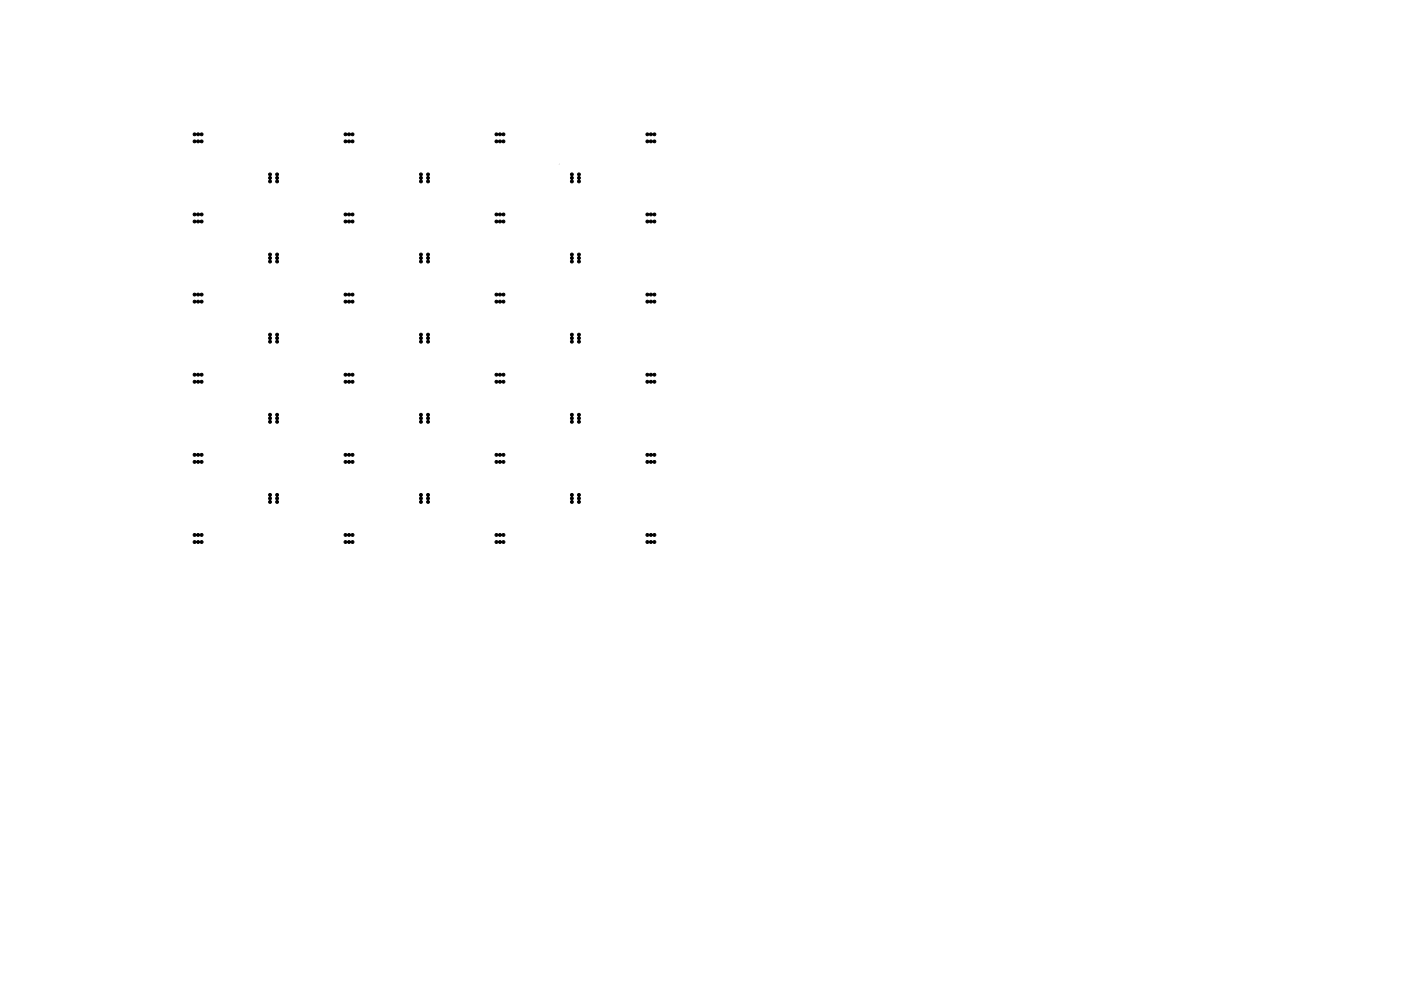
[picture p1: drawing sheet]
<svg xmlns="http://www.w3.org/2000/svg" width="297mm" height="210mm" viewBox="0 0 297 210" stroke-linecap="round" stroke-linejoin="round" font-family="sans-serif">
<g fill="#000" stroke="#000" stroke-width=".21">
<path d="M41 29.8l.3-.1 .3 .2a.5 .5 0 0 1 .8 0 .32 .32 0 0 1 .6 0 .32 .32 0 0 1-.2 .5 .32 .32 0 0 1-.4-.3h-.1a.48 .48 0 0 1-.7 0 .31 .31 0 0 1-.5 .2 .31 .31 0 0 1-.1-.5zM41 28.3l.3-.1 .3 .2a.5 .5 0 0 1 .8 0 .32 .32 0 0 1 .6 0 .32 .32 0 0 1-.2 .5 .32 .32 0 0 1-.4-.3h-.1a.48 .48 0 0 1-.7 0 .31 .31 0 0 1-.5 .2 .31 .31 0 0 1-.1-.5zM57 36.8a.35 .35 0 0 1 .5 .1 .35 .35 0 0 1-.2 .5 .51 .51 0 0 1 .1 .8 .33 .33 0 0 1 0 .5 .33 .33 0 0 1-.5-.1 .33 .33 0 0 1 .3-.5 .5 .5 0 0 1-.1-.8l-.1-.2zM58.5 36.8a.35 .35 0 0 1 .5 .1 .35 .35 0 0 1-.2 .5 .51 .51 0 0 1 .1 .8 .33 .33 0 0 1 0 .5 .33 .33 0 0 1-.5-.1 .33 .33 0 0 1 .3-.5 .5 .5 0 0 1-.1-.8l-.1-.2zM73 29.8l.3-.1 .3 .2a.5 .5 0 0 1 .8 0 .32 .32 0 0 1 .6 0 .32 .32 0 0 1-.2 .5 .32 .32 0 0 1-.4-.3 .5 .5 0 0 1-.8 0 .31 .31 0 0 1-.5 .2 .31 .31 0 0 1-.1-.5zM73 28.3l.3-.1 .3 .2a.5 .5 0 0 1 .8 0 .32 .32 0 0 1 .6 0 .32 .32 0 0 1-.2 .5 .32 .32 0 0 1-.4-.3 .5 .5 0 0 1-.8 0 .31 .31 0 0 1-.5 .2 .31 .31 0 0 1-.1-.5zM89 36.8a.35 .35 0 0 1 .5 .1 .35 .35 0 0 1-.2 .5 .51 .51 0 0 1 .1 .8 .33 .33 0 0 1 0 .5 .33 .33 0 0 1-.5-.1 .33 .33 0 0 1 .3-.5 .5 .5 0 0 1-.1-.8l-.1-.2zM90.5 36.8a.35 .35 0 0 1 .5 .1 .35 .35 0 0 1-.2 .5 .51 .51 0 0 1 .1 .8 .33 .33 0 0 1 0 .5 .33 .33 0 0 1-.5-.1 .33 .33 0 0 1 .3-.5 .5 .5 0 0 1-.1-.8l-.1-.2zM105 29.8l.3-.1 .3 .2a.5 .5 0 0 1 .8 0 .32 .32 0 0 1 .6 0 .32 .32 0 0 1-.2 .5 .32 .32 0 0 1-.4-.3 .5 .5 0 0 1-.8 0 .31 .31 0 0 1-.5 .2 .31 .31 0 0 1-.1-.5zM105 28.3l.3-.1 .3 .2a.5 .5 0 0 1 .8 0 .32 .32 0 0 1 .6 0 .32 .32 0 0 1-.2 .5 .32 .32 0 0 1-.4-.3 .5 .5 0 0 1-.8 0 .31 .31 0 0 1-.5 .2 .31 .31 0 0 1-.1-.5zM121 36.8a.35 .35 0 0 1 .5 .1 .35 .35 0 0 1-.2 .5 .51 .51 0 0 1 .1 .8 .33 .33 0 0 1 0 .5 .33 .33 0 0 1-.5-.1 .33 .33 0 0 1 .3-.5 .5 .5 0 0 1-.1-.8l-.1-.2zM122.5 36.8a.35 .35 0 0 1 .5 .1 .35 .35 0 0 1-.2 .5 .51 .51 0 0 1 .1 .8 .33 .33 0 0 1 0 .5 .33 .33 0 0 1-.5-.1 .33 .33 0 0 1 .3-.5 .5 .5 0 0 1-.1-.8l-.1-.2z"/>
<path d="M137 29.8l.3-.1 .3 .2a.5 .5 0 0 1 .8 0 .32 .32 0 0 1 .6 0 .32 .32 0 0 1-.2 .5 .32 .32 0 0 1-.4-.3 .5 .5 0 0 1-.8 0 .31 .31 0 0 1-.5 .2 .31 .31 0 0 1-.1-.5zM137 28.3l.3-.1 .3 .2a.5 .5 0 0 1 .8 0 .32 .32 0 0 1 .6 0 .32 .32 0 0 1-.2 .5 .32 .32 0 0 1-.4-.3 .5 .5 0 0 1-.8 0 .31 .31 0 0 1-.5 .2 .31 .31 0 0 1-.1-.5zM41 46.8l.3-.1 .3 .2a.5 .5 0 0 1 .8 0 .32 .32 0 0 1 .6 0 .32 .32 0 0 1-.2 .5 .32 .32 0 0 1-.4-.3h-.1a.48 .48 0 0 1-.7 0 .31 .31 0 0 1-.5 .2 .31 .31 0 0 1-.1-.5zM41 45.3l.3-.1 .3 .2a.5 .5 0 0 1 .8 0 .32 .32 0 0 1 .6 0 .32 .32 0 0 1-.2 .5 .32 .32 0 0 1-.4-.3h-.1a.48 .48 0 0 1-.7 0 .31 .31 0 0 1-.5 .2 .31 .31 0 0 1-.1-.5zM57 53.8a.35 .35 0 0 1 .5 .1 .35 .35 0 0 1-.2 .5 .51 .51 0 0 1 .1 .8 .33 .33 0 0 1 0 .5 .33 .33 0 0 1-.5-.1 .33 .33 0 0 1 .3-.5 .5 .5 0 0 1-.1-.8l-.1-.2zM58.5 53.8a.35 .35 0 0 1 .5 .1 .35 .35 0 0 1-.2 .5 .51 .51 0 0 1 .1 .8 .33 .33 0 0 1 0 .5 .33 .33 0 0 1-.5-.1 .33 .33 0 0 1 .3-.5 .5 .5 0 0 1-.1-.8l-.1-.2zM73 46.8l.3-.1 .3 .2a.5 .5 0 0 1 .8 0 .32 .32 0 0 1 .6 0 .32 .32 0 0 1-.2 .5 .32 .32 0 0 1-.4-.3 .5 .5 0 0 1-.8 0 .31 .31 0 0 1-.5 .2 .31 .31 0 0 1-.1-.5zM73 45.3l.3-.1 .3 .2a.5 .5 0 0 1 .8 0 .32 .32 0 0 1 .6 0 .32 .32 0 0 1-.2 .5 .32 .32 0 0 1-.4-.3 .5 .5 0 0 1-.8 0 .31 .31 0 0 1-.5 .2 .31 .31 0 0 1-.1-.5zM89 53.8a.35 .35 0 0 1 .5 .1 .35 .35 0 0 1-.2 .5 .51 .51 0 0 1 .1 .8 .33 .33 0 0 1 0 .5 .33 .33 0 0 1-.5-.1 .33 .33 0 0 1 .3-.5 .5 .5 0 0 1-.1-.8l-.1-.2zM90.5 53.8a.35 .35 0 0 1 .5 .1 .35 .35 0 0 1-.2 .5 .51 .51 0 0 1 .1 .8 .33 .33 0 0 1 0 .5 .33 .33 0 0 1-.5-.1 .33 .33 0 0 1 .3-.5 .5 .5 0 0 1-.1-.8l-.1-.2zM105 46.8l.3-.1 .3 .2a.5 .5 0 0 1 .8 0 .32 .32 0 0 1 .6 0 .32 .32 0 0 1-.2 .5 .32 .32 0 0 1-.4-.3 .5 .5 0 0 1-.8 0 .31 .31 0 0 1-.5 .2 .31 .31 0 0 1-.1-.5zM105 45.3l.3-.1 .3 .2a.5 .5 0 0 1 .8 0 .32 .32 0 0 1 .6 0 .32 .32 0 0 1-.2 .5 .32 .32 0 0 1-.4-.3 .5 .5 0 0 1-.8 0 .31 .31 0 0 1-.5 .2 .31 .31 0 0 1-.1-.5z"/>
<path d="M121 53.8a.35 .35 0 0 1 .5 .1 .35 .35 0 0 1-.2 .5 .51 .51 0 0 1 .1 .8 .33 .33 0 0 1 0 .5 .33 .33 0 0 1-.5-.1 .33 .33 0 0 1 .3-.5 .5 .5 0 0 1-.1-.8l-.1-.2zM122.5 53.8a.35 .35 0 0 1 .5 .1 .35 .35 0 0 1-.2 .5 .51 .51 0 0 1 .1 .8 .33 .33 0 0 1 0 .5 .33 .33 0 0 1-.5-.1 .33 .33 0 0 1 .3-.5 .5 .5 0 0 1-.1-.8l-.1-.2zM137 46.8l.3-.1 .3 .2a.5 .5 0 0 1 .8 0 .32 .32 0 0 1 .6 0 .32 .32 0 0 1-.2 .5 .32 .32 0 0 1-.4-.3 .5 .5 0 0 1-.8 0 .31 .31 0 0 1-.5 .2 .31 .31 0 0 1-.1-.5zM137 45.3l.3-.1 .3 .2a.5 .5 0 0 1 .8 0 .32 .32 0 0 1 .6 0 .32 .32 0 0 1-.2 .5 .32 .32 0 0 1-.4-.3 .5 .5 0 0 1-.8 0 .31 .31 0 0 1-.5 .2 .31 .31 0 0 1-.1-.5zM41 79.3l.3-.1 .3 .2a.5 .5 0 0 1 .8 0 .32 .32 0 0 1 .6 0 .32 .32 0 0 1-.2 .5 .32 .32 0 0 1-.4-.3h-.1a.48 .48 0 0 1-.7 0 .31 .31 0 0 1-.5 .2 .31 .31 0 0 1-.1-.5zM41 63.8l.3-.1 .3 .2a.5 .5 0 0 1 .8 0 .32 .32 0 0 1 .6 0 .32 .32 0 0 1-.2 .5 .32 .32 0 0 1-.4-.3h-.1a.48 .48 0 0 1-.7 0 .31 .31 0 0 1-.5 .2 .31 .31 0 0 1-.1-.5zM41 62.3l.3-.1 .3 .2a.5 .5 0 0 1 .8 0 .32 .32 0 0 1 .6 0 .32 .32 0 0 1-.2 .5 .32 .32 0 0 1-.4-.3h-.1a.48 .48 0 0 1-.7 0 .31 .31 0 0 1-.5 .2 .31 .31 0 0 1-.1-.5zM57 70.8a.35 .35 0 0 1 .5 .1 .35 .35 0 0 1-.2 .5 .51 .51 0 0 1 .1 .8 .33 .33 0 0 1 0 .5 .33 .33 0 0 1-.5-.1 .33 .33 0 0 1 .3-.5 .5 .5 0 0 1-.1-.8l-.1-.2zM58.5 70.8a.35 .35 0 0 1 .5 .1 .35 .35 0 0 1-.2 .5 .51 .51 0 0 1 .1 .8 .33 .33 0 0 1 0 .5 .33 .33 0 0 1-.5-.1 .33 .33 0 0 1 .3-.5 .5 .5 0 0 1-.1-.8l-.1-.2zM73 79.3l.3-.1 .3 .2a.5 .5 0 0 1 .8 0 .32 .32 0 0 1 .6 0 .32 .32 0 0 1-.2 .5 .32 .32 0 0 1-.4-.3 .5 .5 0 0 1-.8 0 .31 .31 0 0 1-.5 .2 .31 .31 0 0 1-.1-.5zM73 63.8l.3-.1 .3 .2a.5 .5 0 0 1 .8 0 .32 .32 0 0 1 .6 0 .32 .32 0 0 1-.2 .5 .32 .32 0 0 1-.4-.3 .5 .5 0 0 1-.8 0 .31 .31 0 0 1-.5 .2 .31 .31 0 0 1-.1-.5zM73 62.3l.3-.1 .3 .2a.5 .5 0 0 1 .8 0 .32 .32 0 0 1 .6 0 .32 .32 0 0 1-.2 .5 .32 .32 0 0 1-.4-.3 .5 .5 0 0 1-.8 0 .31 .31 0 0 1-.5 .2 .31 .31 0 0 1-.1-.5z"/>
<path d="M89 70.8a.35 .35 0 0 1 .5 .1 .35 .35 0 0 1-.2 .5 .51 .51 0 0 1 .1 .8 .33 .33 0 0 1 0 .5 .33 .33 0 0 1-.5-.1 .33 .33 0 0 1 .3-.5 .5 .5 0 0 1-.1-.8l-.1-.2zM90.5 70.8a.35 .35 0 0 1 .5 .1 .35 .35 0 0 1-.2 .5 .51 .51 0 0 1 .1 .8 .33 .33 0 0 1 0 .5 .33 .33 0 0 1-.5-.1 .33 .33 0 0 1 .3-.5 .5 .5 0 0 1-.1-.8l-.1-.2zM105 79.3l.3-.1 .3 .2a.5 .5 0 0 1 .8 0 .32 .32 0 0 1 .6 0 .32 .32 0 0 1-.2 .5 .32 .32 0 0 1-.4-.3 .5 .5 0 0 1-.8 0 .31 .31 0 0 1-.5 .2 .31 .31 0 0 1-.1-.5zM105 63.8l.3-.1 .3 .2a.5 .5 0 0 1 .8 0 .32 .32 0 0 1 .6 0 .32 .32 0 0 1-.2 .5 .32 .32 0 0 1-.4-.3 .5 .5 0 0 1-.8 0 .31 .31 0 0 1-.5 .2 .31 .31 0 0 1-.1-.5zM105 62.3l.3-.1 .3 .2a.5 .5 0 0 1 .8 0 .32 .32 0 0 1 .6 0 .32 .32 0 0 1-.2 .5 .32 .32 0 0 1-.4-.3 .5 .5 0 0 1-.8 0 .31 .31 0 0 1-.5 .2 .31 .31 0 0 1-.1-.5zM121 70.8a.35 .35 0 0 1 .5 .1 .35 .35 0 0 1-.2 .5 .51 .51 0 0 1 .1 .8 .33 .33 0 0 1 0 .5 .33 .33 0 0 1-.5-.1 .33 .33 0 0 1 .3-.5 .5 .5 0 0 1-.1-.8l-.1-.2zM122.5 70.8a.35 .35 0 0 1 .5 .1 .35 .35 0 0 1-.2 .5 .51 .51 0 0 1 .1 .8 .33 .33 0 0 1 0 .5 .33 .33 0 0 1-.5-.1 .33 .33 0 0 1 .3-.5 .5 .5 0 0 1-.1-.8l-.1-.2zM137 79.3l.3-.1 .3 .2a.5 .5 0 0 1 .8 0 .32 .32 0 0 1 .6 0 .32 .32 0 0 1-.2 .5 .32 .32 0 0 1-.4-.3 .5 .5 0 0 1-.8 0 .31 .31 0 0 1-.5 .2 .31 .31 0 0 1-.1-.5zM137 63.8l.3-.1 .3 .2a.5 .5 0 0 1 .8 0 .32 .32 0 0 1 .6 0 .32 .32 0 0 1-.2 .5 .32 .32 0 0 1-.4-.3 .5 .5 0 0 1-.8 0 .31 .31 0 0 1-.5 .2 .31 .31 0 0 1-.1-.5zM137 62.3l.3-.1 .3 .2a.5 .5 0 0 1 .8 0 .32 .32 0 0 1 .6 0 .32 .32 0 0 1-.2 .5 .32 .32 0 0 1-.4-.3 .5 .5 0 0 1-.8 0 .31 .31 0 0 1-.5 .2 .31 .31 0 0 1-.1-.5zM41 97.8l.3-.1 .3 .2a.5 .5 0 0 1 .8 0 .32 .32 0 0 1 .6 0 .32 .32 0 0 1-.2 .5 .32 .32 0 0 1-.4-.3h-.1a.48 .48 0 0 1-.7 0 .31 .31 0 0 1-.5 .2 .31 .31 0 0 1-.1-.5zM41 96.3l.3-.1 .3 .2a.5 .5 0 0 1 .8 0 .32 .32 0 0 1 .6 0 .32 .32 0 0 1-.2 .5 .32 .32 0 0 1-.4-.3h-.1a.48 .48 0 0 1-.7 0 .31 .31 0 0 1-.5 .2 .31 .31 0 0 1-.1-.5z"/>
<path d="M41 80.8l.3-.1 .3 .2a.5 .5 0 0 1 .8 0 .32 .32 0 0 1 .6 0 .32 .32 0 0 1-.2 .5 .32 .32 0 0 1-.4-.3h-.1a.48 .48 0 0 1-.7 0 .31 .31 0 0 1-.5 .2 .31 .31 0 0 1-.1-.5zM57 87.8a.35 .35 0 0 1 .5 .1 .35 .35 0 0 1-.2 .5 .51 .51 0 0 1 .1 .8 .33 .33 0 0 1 0 .5 .33 .33 0 0 1-.5-.1 .33 .33 0 0 1 .3-.5 .5 .5 0 0 1-.1-.8l-.1-.2zM58.5 87.8a.35 .35 0 0 1 .5 .1 .35 .35 0 0 1-.2 .5 .51 .51 0 0 1 .1 .8 .33 .33 0 0 1 0 .5 .33 .33 0 0 1-.5-.1 .33 .33 0 0 1 .3-.5 .5 .5 0 0 1-.1-.8l-.1-.2zM73 97.8l.3-.1 .3 .2a.5 .5 0 0 1 .8 0 .32 .32 0 0 1 .6 0 .32 .32 0 0 1-.2 .5 .32 .32 0 0 1-.4-.3 .5 .5 0 0 1-.8 0 .31 .31 0 0 1-.5 .2 .31 .31 0 0 1-.1-.5zM73 96.3l.3-.1 .3 .2a.5 .5 0 0 1 .8 0 .32 .32 0 0 1 .6 0 .32 .32 0 0 1-.2 .5 .32 .32 0 0 1-.4-.3 .5 .5 0 0 1-.8 0 .31 .31 0 0 1-.5 .2 .31 .31 0 0 1-.1-.5zM73 80.8l.3-.1 .3 .2a.5 .5 0 0 1 .8 0 .32 .32 0 0 1 .6 0 .32 .32 0 0 1-.2 .5 .32 .32 0 0 1-.4-.3 .5 .5 0 0 1-.8 0 .31 .31 0 0 1-.5 .2 .31 .31 0 0 1-.1-.5zM89 87.8a.35 .35 0 0 1 .5 .1 .35 .35 0 0 1-.2 .5 .51 .51 0 0 1 .1 .8 .33 .33 0 0 1 0 .5 .33 .33 0 0 1-.5-.1 .33 .33 0 0 1 .3-.5 .5 .5 0 0 1-.1-.8l-.1-.2zM90.5 87.8a.35 .35 0 0 1 .5 .1 .35 .35 0 0 1-.2 .5 .51 .51 0 0 1 .1 .8 .33 .33 0 0 1 0 .5 .33 .33 0 0 1-.5-.1 .33 .33 0 0 1 .3-.5 .5 .5 0 0 1-.1-.8l-.1-.2zM105 97.8l.3-.1 .3 .2a.5 .5 0 0 1 .8 0 .32 .32 0 0 1 .6 0 .32 .32 0 0 1-.2 .5 .32 .32 0 0 1-.4-.3 .5 .5 0 0 1-.8 0 .31 .31 0 0 1-.5 .2 .31 .31 0 0 1-.1-.5zM105 96.3l.3-.1 .3 .2a.5 .5 0 0 1 .8 0 .32 .32 0 0 1 .6 0 .32 .32 0 0 1-.2 .5 .32 .32 0 0 1-.4-.3 .5 .5 0 0 1-.8 0 .31 .31 0 0 1-.5 .2 .31 .31 0 0 1-.1-.5zM105 80.8l.3-.1 .3 .2a.5 .5 0 0 1 .8 0 .32 .32 0 0 1 .6 0 .32 .32 0 0 1-.2 .5 .32 .32 0 0 1-.4-.3 .5 .5 0 0 1-.8 0 .31 .31 0 0 1-.5 .2 .31 .31 0 0 1-.1-.5zM121 87.8a.35 .35 0 0 1 .5 .1 .35 .35 0 0 1-.2 .5 .51 .51 0 0 1 .1 .8 .33 .33 0 0 1 0 .5 .33 .33 0 0 1-.5-.1 .33 .33 0 0 1 .3-.5 .5 .5 0 0 1-.1-.8l-.1-.2z"/>
<path d="M122.5 87.8a.35 .35 0 0 1 .5 .1 .35 .35 0 0 1-.2 .5 .51 .51 0 0 1 .1 .8 .33 .33 0 0 1 0 .5 .33 .33 0 0 1-.5-.1 .33 .33 0 0 1 .3-.5 .5 .5 0 0 1-.1-.8l-.1-.2zM137 97.8l.3-.1 .3 .2a.5 .5 0 0 1 .8 0 .32 .32 0 0 1 .6 0 .32 .32 0 0 1-.2 .5 .32 .32 0 0 1-.4-.3 .5 .5 0 0 1-.8 0 .31 .31 0 0 1-.5 .2 .31 .31 0 0 1-.1-.5zM137 96.3l.3-.1 .3 .2a.5 .5 0 0 1 .8 0 .32 .32 0 0 1 .6 0 .32 .32 0 0 1-.2 .5 .32 .32 0 0 1-.4-.3 .5 .5 0 0 1-.8 0 .31 .31 0 0 1-.5 .2 .31 .31 0 0 1-.1-.5zM137 80.8l.3-.1 .3 .2a.5 .5 0 0 1 .8 0 .32 .32 0 0 1 .6 0 .32 .32 0 0 1-.2 .5 .32 .32 0 0 1-.4-.3 .5 .5 0 0 1-.8 0 .31 .31 0 0 1-.5 .2 .31 .31 0 0 1-.1-.5zM41 114.8l.3-.1 .3 .2a.5 .5 0 0 1 .8 0 .32 .32 0 0 1 .6 0 .32 .32 0 0 1-.2 .5 .32 .32 0 0 1-.4-.3h-.1a.48 .48 0 0 1-.7 0 .31 .31 0 0 1-.5 .2 .31 .31 0 0 1-.1-.5zM41 113.3l.3-.1 .3 .2a.5 .5 0 0 1 .8 0 .32 .32 0 0 1 .6 0 .32 .32 0 0 1-.2 .5 .32 .32 0 0 1-.4-.3h-.1a.48 .48 0 0 1-.7 0 .31 .31 0 0 1-.5 .2 .31 .31 0 0 1-.1-.5zM57 104.8a.35 .35 0 0 1 .5 .1 .35 .35 0 0 1-.2 .5 .51 .51 0 0 1 .1 .8 .33 .33 0 0 1 0 .5 .33 .33 0 0 1-.5-.1 .33 .33 0 0 1 .3-.5 .5 .5 0 0 1-.1-.8l-.1-.2zM58.5 104.8a.35 .35 0 0 1 .5 .1 .35 .35 0 0 1-.2 .5 .51 .51 0 0 1 .1 .8 .33 .33 0 0 1 0 .5 .33 .33 0 0 1-.5-.1 .33 .33 0 0 1 .3-.5 .5 .5 0 0 1-.1-.8l-.1-.2zM73 114.8l.3-.1 .3 .2a.5 .5 0 0 1 .8 0 .32 .32 0 0 1 .6 0 .32 .32 0 0 1-.2 .5 .32 .32 0 0 1-.4-.3 .5 .5 0 0 1-.8 0 .31 .31 0 0 1-.5 .2 .31 .31 0 0 1-.1-.5zM73 113.3l.3-.1 .3 .2a.5 .5 0 0 1 .8 0 .32 .32 0 0 1 .6 0 .32 .32 0 0 1-.2 .5 .32 .32 0 0 1-.4-.3 .5 .5 0 0 1-.8 0 .31 .31 0 0 1-.5 .2 .31 .31 0 0 1-.1-.5zM89 104.8a.35 .35 0 0 1 .5 .1 .35 .35 0 0 1-.2 .5 .51 .51 0 0 1 .1 .8 .33 .33 0 0 1 0 .5 .33 .33 0 0 1-.5-.1 .33 .33 0 0 1 .3-.5 .5 .5 0 0 1-.1-.8l-.1-.2zM90.5 104.8a.35 .35 0 0 1 .5 .1 .35 .35 0 0 1-.2 .5 .51 .51 0 0 1 .1 .8 .33 .33 0 0 1 0 .5 .33 .33 0 0 1-.5-.1 .33 .33 0 0 1 .3-.5 .5 .5 0 0 1-.1-.8l-.1-.2z"/>
<path d="M105 114.8l.3-.1 .3 .2a.5 .5 0 0 1 .8 0 .32 .32 0 0 1 .6 0 .32 .32 0 0 1-.2 .5 .32 .32 0 0 1-.4-.3 .5 .5 0 0 1-.8 0 .31 .31 0 0 1-.5 .2 .31 .31 0 0 1-.1-.5zM105 113.3l.3-.1 .3 .2a.5 .5 0 0 1 .8 0 .32 .32 0 0 1 .6 0 .32 .32 0 0 1-.2 .5 .32 .32 0 0 1-.4-.3 .5 .5 0 0 1-.8 0 .31 .31 0 0 1-.5 .2 .31 .31 0 0 1-.1-.5zM121 104.8a.35 .35 0 0 1 .5 .1 .35 .35 0 0 1-.2 .5 .51 .51 0 0 1 .1 .8 .33 .33 0 0 1 0 .5 .33 .33 0 0 1-.5-.1 .33 .33 0 0 1 .3-.5 .5 .5 0 0 1-.1-.8l-.1-.2zM122.5 104.8a.35 .35 0 0 1 .5 .1 .35 .35 0 0 1-.2 .5 .51 .51 0 0 1 .1 .8 .33 .33 0 0 1 0 .5 .33 .33 0 0 1-.5-.1 .33 .33 0 0 1 .3-.5 .5 .5 0 0 1-.1-.8l-.1-.2zM137 114.8l.3-.1 .3 .2a.5 .5 0 0 1 .8 0 .32 .32 0 0 1 .6 0 .32 .32 0 0 1-.2 .5 .32 .32 0 0 1-.4-.3 .5 .5 0 0 1-.8 0 .31 .31 0 0 1-.5 .2 .31 .31 0 0 1-.1-.5zM137 113.3l.3-.1 .3 .2a.5 .5 0 0 1 .8 0 .32 .32 0 0 1 .6 0 .32 .32 0 0 1-.2 .5 .32 .32 0 0 1-.4-.3 .5 .5 0 0 1-.8 0 .31 .31 0 0 1-.5 .2 .31 .31 0 0 1-.1-.5z"/>
</g>
</svg>
